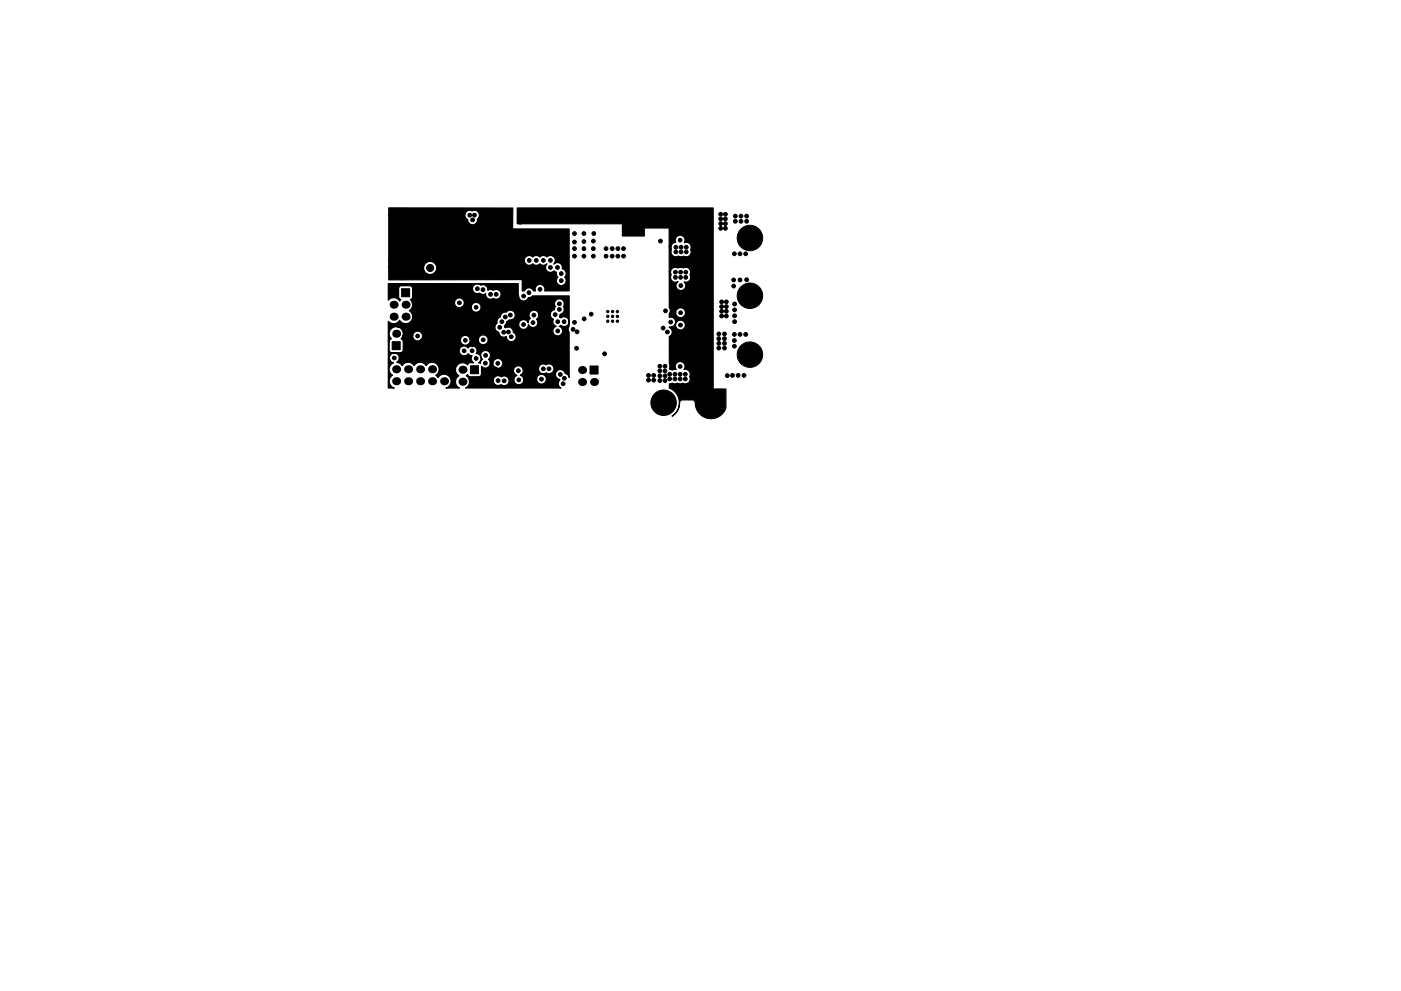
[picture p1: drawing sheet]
<svg xmlns="http://www.w3.org/2000/svg" width="297mm" height="210mm" viewBox="0 0 297 210" stroke-linecap="round" stroke-linejoin="round" font-family="sans-serif">
<g fill="#000">
<circle cx="83.5" cy="62.1" r=".85"/>
<circle cx="83.5" cy="64.6" r=".85"/>
<circle cx="83.5" cy="67.2" r=".85"/>
<circle cx="84" cy="78.3" r=".85"/>
<circle cx="84" cy="70.8" r=".85"/>
<circle cx="86" cy="64.6" r=".85"/>
<circle cx="86" cy="67.2" r=".85"/>
<circle cx="86.5" cy="78.3" r=".85"/>
<circle cx="89.1" cy="78.3" r=".85"/>
<circle cx="91.6" cy="78.3" r=".85"/>
<circle cx="98.1" cy="78.4" r=".85"/>
<circle cx="123.4" cy="78.5" r=".85"/>
<circle cx="84" cy="80.9" r=".85"/>
<circle cx="86.5" cy="80.9" r=".85"/>
<circle cx="89.1" cy="80.9" r=".85"/>
<circle cx="91.6" cy="80.9" r=".85"/>
<circle cx="94.1" cy="80.9" r=".85"/>
<circle cx="98.1" cy="81" r=".85"/>
<circle cx="100.6" cy="81" r=".85"/>
<circle cx="123.4" cy="81" r=".85"/>
<circle cx="125.9" cy="81" r=".85"/>
</g>
<g fill="#000" stroke="#000" stroke-width=".21">
<path d="M83.1 72.5h1.7v1.7h-1.7zM85.1 61.3h1.7v1.7h-1.7zM93.3 77.5h1.7v1.7h-1.7zM99.8 77.6h1.6v1.7h-1.6zM125.1 77.7h1.7v1.7h-1.7z"/>
<circle cx="83.7" cy="49.1" r=".4"/>
<circle cx="83.7" cy="46.1" r=".4"/>
<circle cx="83.7" cy="50.7" r=".4"/>
<circle cx="83.7" cy="47.6" r=".4"/>
<circle cx="84" cy="57.6" r=".4"/>
<circle cx="84.6" cy="58.2" r=".4"/>
<circle cx="85.3" cy="49.1" r=".4"/>
<circle cx="85.3" cy="58.9" r=".4"/>
<circle cx="85.3" cy="50.7" r=".4"/>
<circle cx="85.4" cy="46.1" r=".4"/>
<circle cx="85.4" cy="47.6" r=".4"/>
<circle cx="90.1" cy="47.6" r=".4"/>
<circle cx="90.1" cy="49.9" r=".4"/>
<circle cx="90.1" cy="51" r=".4"/>
<circle cx="90.1" cy="48.7" r=".4"/>
<circle cx="91.2" cy="56.8" r=".75"/>
<circle cx="93.1" cy="48.2" r=".4"/>
<circle cx="93.1" cy="49.6" r=".4"/>
<circle cx="93.1" cy="51" r=".4"/>
<circle cx="94.9" cy="47.6" r=".4"/>
<circle cx="95.2" cy="45.8" r=".4"/>
<circle cx="95.8" cy="46.8" r=".4"/>
<circle cx="96.2" cy="45.8" r=".4"/>
<circle cx="96.5" cy="47.6" r=".4"/>
<circle cx="99.6" cy="45.6" r=".4"/>
<circle cx="100.2" cy="46.6" r=".4"/>
<circle cx="100.6" cy="45.6" r=".4"/>
<circle cx="109.9" cy="52.9" r=".4"/>
<circle cx="109.9" cy="51.8" r=".4"/>
<circle cx="109.9" cy="55.2" r=".4"/>
<circle cx="109.9" cy="54.1" r=".4"/>
<circle cx="109.9" cy="50.7" r=".4"/>
<circle cx="110.3" cy="47.1" r=".4"/>
<circle cx="110.3" cy="46" r=".4"/>
<circle cx="110.3" cy="45" r=".4"/>
<circle cx="111.3" cy="45" r=".4"/>
<circle cx="112.2" cy="55.2" r=".4"/>
<circle cx="112.8" cy="45" r=".4"/>
<circle cx="113.7" cy="55.2" r=".4"/>
<circle cx="114.3" cy="45" r=".4"/>
<circle cx="115.2" cy="55.2" r=".4"/>
<circle cx="115.8" cy="45" r=".4"/>
<circle cx="116.7" cy="55.2" r=".4"/>
<circle cx="116.7" cy="56.7" r=".4"/>
<circle cx="118.2" cy="56.7" r=".4"/>
<circle cx="119" cy="59.5" r=".4"/>
<circle cx="119" cy="58" r=".4"/>
<circle cx="121.8" cy="49.5" r=".4"/>
<circle cx="121.8" cy="52.7" r=".4"/>
<circle cx="121.8" cy="51.3" r=".4"/>
<circle cx="121.8" cy="54.3" r=".4"/>
<circle cx="123.8" cy="49.5" r=".4"/>
<circle cx="123.8" cy="51.2" r=".4"/>
<circle cx="123.8" cy="54.3" r=".4"/>
<circle cx="123.8" cy="52.7" r=".4"/>
<circle cx="125.8" cy="52.7" r=".4"/>
<circle cx="125.8" cy="51.1" r=".4"/>
<circle cx="125.8" cy="54.3" r=".4"/>
<circle cx="125.9" cy="49.5" r=".4"/>
<circle cx="128.5" cy="52.7" r=".4"/>
<circle cx="128.5" cy="54.3" r=".4"/>
<circle cx="129.7" cy="45.1" r=".4"/>
<circle cx="129.8" cy="46.4" r=".4"/>
<circle cx="129.8" cy="52.7" r=".4"/>
<circle cx="129.8" cy="54.3" r=".4"/>
<circle cx="131" cy="54.3" r=".4"/>
<circle cx="131" cy="52.7" r=".4"/>
<circle cx="131.3" cy="45.1" r=".4"/>
<circle cx="131.3" cy="46.4" r=".4"/>
<circle cx="132.2" cy="52.7" r=".4"/>
<circle cx="132.2" cy="54.3" r=".4"/>
<circle cx="132.6" cy="45.1" r=".4"/>
<circle cx="132.6" cy="46.4" r=".4"/>
<circle cx="132.6" cy="49.4" r=".4"/>
<circle cx="132.6" cy="48" r=".4"/>
<circle cx="134.3" cy="49.4" r=".4"/>
<circle cx="135.8" cy="49.4" r=".4"/>
<circle cx="140" cy="51.1" r=".4"/>
<circle cx="143.2" cy="58.8" r=".4"/>
<circle cx="143.2" cy="57.7" r=".4"/>
<circle cx="143.3" cy="53.4" r=".4"/>
<circle cx="143.3" cy="52.4" r=".4"/>
<circle cx="144.2" cy="50.9" r=".4"/>
<circle cx="144.3" cy="58.8" r=".4"/>
<circle cx="144.3" cy="57.7" r=".4"/>
<circle cx="144.4" cy="52.4" r=".4"/>
<circle cx="144.4" cy="53.4" r=".4"/>
<circle cx="145.4" cy="58.8" r=".4"/>
<circle cx="145.4" cy="57.7" r=".4"/>
<circle cx="145.5" cy="52.4" r=".4"/>
<circle cx="145.5" cy="53.4" r=".4"/>
<circle cx="148.6" cy="51.8" r=".4"/>
<circle cx="148.6" cy="54.8" r=".4"/>
<circle cx="148.6" cy="53.8" r=".4"/>
<circle cx="148.6" cy="52.8" r=".4"/>
<circle cx="148.6" cy="58" r=".4"/>
<circle cx="148.6" cy="59" r=".4"/>
<circle cx="149.6" cy="51.8" r=".4"/>
<circle cx="149.6" cy="54.8" r=".4"/>
<circle cx="149.6" cy="53.8" r=".4"/>
<circle cx="149.6" cy="52.8" r=".4"/>
<circle cx="149.6" cy="58" r=".4"/>
<circle cx="149.6" cy="59" r=".4"/>
<circle cx="150.6" cy="51.8" r=".4"/>
<circle cx="150.6" cy="54.8" r=".4"/>
<circle cx="150.6" cy="52.8" r=".4"/>
<circle cx="150.6" cy="53.8" r=".4"/>
<circle cx="150.6" cy="58" r=".4"/>
<circle cx="150.6" cy="59" r=".4"/>
<circle cx="152.8" cy="46.4" r=".4"/>
<circle cx="152.8" cy="45.4" r=".4"/>
<circle cx="152.8" cy="48.4" r=".4"/>
<circle cx="152.8" cy="47.4" r=".4"/>
<circle cx="153.8" cy="46.4" r=".4"/>
<circle cx="153.8" cy="48.4" r=".4"/>
<circle cx="153.8" cy="45.4" r=".4"/>
<circle cx="153.8" cy="47.4" r=".4"/>
<circle cx="155.6" cy="59.4" r=".4"/>
<circle cx="155.7" cy="53.8" r=".4"/>
<circle cx="155.9" cy="45.8" r=".4"/>
<circle cx="155.9" cy="46.9" r=".4"/>
<circle cx="156.9" cy="53.8" r=".4"/>
<circle cx="156.9" cy="59.4" r=".4"/>
<circle cx="157.1" cy="45.8" r=".4"/>
<circle cx="157.1" cy="46.9" r=".4"/>
<circle cx="158.1" cy="53.8" r=".4"/>
<circle cx="158.3" cy="45.8" r=".4"/>
<circle cx="158.3" cy="59.3" r=".4"/>
<circle cx="158.3" cy="46.9" r=".4"/>
<circle cx="159" cy="50.5" r="2.7"/>
<circle cx="83.6" cy="75.9" r=".4"/>
<circle cx="88.5" cy="71.3" r=".4"/>
<circle cx="89.3" cy="68.5" r=".4"/>
<circle cx="89.3" cy="67.2" r=".4"/>
<circle cx="89.4" cy="65.9" r=".4"/>
<circle cx="89.4" cy="64.7" r=".4"/>
<circle cx="91" cy="65.9" r=".4"/>
<circle cx="91" cy="64.7" r=".4"/>
<circle cx="92.6" cy="65.9" r=".4"/>
<circle cx="92.6" cy="64.7" r=".4"/>
<circle cx="94.2" cy="65.9" r=".4"/>
<circle cx="94.2" cy="64.7" r=".4"/>
<circle cx="94.4" cy="68.5" r=".4"/>
<circle cx="94.4" cy="67.2" r=".4"/>
<circle cx="97.4" cy="64.2" r=".4"/>
<circle cx="98.4" cy="74.4" r=".4"/>
<circle cx="98.7" cy="72.2" r=".4"/>
<circle cx="100.1" cy="74.4" r=".4"/>
<circle cx="100.2" cy="73.1" r=".4"/>
<circle cx="100.9" cy="65.2" r=".4"/>
<circle cx="100.9" cy="76" r=".4"/>
<circle cx="101.2" cy="61.3" r=".4"/>
<circle cx="102.4" cy="61.4" r=".4"/>
<circle cx="102.5" cy="72.1" r=".4"/>
<circle cx="102.9" cy="77" r=".4"/>
<circle cx="102.9" cy="75.4" r=".4"/>
<circle cx="103" cy="64" r=".4"/>
<circle cx="104" cy="62.4" r=".4"/>
<circle cx="105" cy="78.2" r=".4"/>
<circle cx="105.2" cy="62.4" r=".4"/>
<circle cx="105.5" cy="77.1" r=".4"/>
<circle cx="105.9" cy="69.4" r=".4"/>
<circle cx="106.4" cy="68.2" r=".4"/>
<circle cx="106.8" cy="70.5" r=".4"/>
<circle cx="107.1" cy="67.2" r=".4"/>
<circle cx="107.8" cy="70.4" r=".4"/>
<circle cx="108.2" cy="66.8" r=".4"/>
<circle cx="108.4" cy="71.4" r=".4"/>
<circle cx="109.9" cy="78.6" r=".4"/>
<circle cx="111" cy="68.8" r=".4"/>
<circle cx="111" cy="62.8" r=".4"/>
<circle cx="112.2" cy="62.1" r=".4"/>
<circle cx="113" cy="68.4" r=".4"/>
<circle cx="113.2" cy="66.8" r=".4"/>
<circle cx="114.5" cy="61.4" r=".4"/>
<circle cx="115.2" cy="64.2" r=".4"/>
<circle cx="115.2" cy="78.2" r=".4"/>
<circle cx="116.4" cy="78.2" r=".4"/>
<circle cx="117.7" cy="66.7" r=".4"/>
<circle cx="118.2" cy="68.2" r=".4"/>
<circle cx="118.2" cy="70.2" r=".4"/>
<circle cx="118.6" cy="65.6" r=".4"/>
<circle cx="118.6" cy="64.4" r=".4"/>
<circle cx="118.8" cy="79.4" r=".4"/>
<circle cx="119.2" cy="76" r=".4"/>
<circle cx="119.6" cy="68.2" r=".4"/>
<circle cx="120" cy="64.1" r=".4"/>
<circle cx="121.5" cy="69.9" r=".4"/>
<circle cx="121.8" cy="68.4" r=".4"/>
<circle cx="122.2" cy="73.9" r=".4"/>
<circle cx="122.4" cy="70.4" r=".4"/>
<circle cx="123.9" cy="67.7" r=".4"/>
<circle cx="125.3" cy="66.7" r=".4"/>
<circle cx="128.2" cy="75.1" r=".4"/>
<circle cx="128.9" cy="67.1" r=".25"/>
<circle cx="128.9" cy="68.2" r=".25"/>
<circle cx="128.9" cy="66.1" r=".25"/>
<circle cx="129.9" cy="67.1" r=".25"/>
<circle cx="129.9" cy="68.2" r=".25"/>
<circle cx="129.9" cy="66.1" r=".25"/>
<circle cx="130.9" cy="67.1" r=".25"/>
<circle cx="130.9" cy="68.2" r=".25"/>
<circle cx="130.9" cy="66.1" r=".25"/>
<circle cx="137.5" cy="79.6" r=".4"/>
<circle cx="138.6" cy="79.6" r=".4"/>
<circle cx="139.9" cy="79.7" r=".4"/>
<circle cx="139.9" cy="78.7" r=".4"/>
<circle cx="139.9" cy="77.7" r=".4"/>
<circle cx="140.6" cy="69.6" r=".4"/>
<circle cx="141" cy="79.7" r=".4"/>
<circle cx="141" cy="77.7" r=".4"/>
<circle cx="141" cy="78.7" r=".4"/>
<circle cx="141.1" cy="65.9" r=".4"/>
<circle cx="141.5" cy="70.4" r=".4"/>
<circle cx="142" cy="79.4" r=".4"/>
<circle cx="142.2" cy="68.3" r=".4"/>
<circle cx="143.1" cy="79.4" r=".4"/>
<circle cx="144.2" cy="77.7" r=".4"/>
<circle cx="144.2" cy="79.4" r=".4"/>
<circle cx="144.3" cy="69" r=".4"/>
<circle cx="144.3" cy="66.3" r=".4"/>
<circle cx="144.3" cy="60.6" r=".4"/>
<circle cx="145.3" cy="79.4" r=".4"/>
<circle cx="148.2" cy="77.4" r=".4"/>
<circle cx="148.2" cy="79.4" r=".4"/>
<circle cx="148.2" cy="78.4" r=".4"/>
<circle cx="148.6" cy="61" r=".4"/>
<circle cx="148.6" cy="60" r=".4"/>
<circle cx="149.4" cy="79.4" r=".4"/>
<circle cx="149.4" cy="78.4" r=".4"/>
<circle cx="149.4" cy="77.4" r=".4"/>
<circle cx="149.6" cy="61" r=".4"/>
<circle cx="149.6" cy="60" r=".4"/>
<circle cx="150.6" cy="61" r=".4"/>
<circle cx="150.6" cy="79.4" r=".4"/>
<circle cx="150.6" cy="60" r=".4"/>
<circle cx="150.6" cy="77.4" r=".4"/>
<circle cx="150.6" cy="78.4" r=".4"/>
<circle cx="152.4" cy="71.8" r=".4"/>
<circle cx="152.4" cy="72.8" r=".4"/>
<circle cx="152.4" cy="70.8" r=".4"/>
<circle cx="152.4" cy="73.8" r=".4"/>
<circle cx="153" cy="66" r=".4"/>
<circle cx="153" cy="67" r=".4"/>
<circle cx="153" cy="64" r=".4"/>
<circle cx="153" cy="65" r=".4"/>
<circle cx="153.6" cy="71.8" r=".4"/>
<circle cx="153.6" cy="72.8" r=".4"/>
<circle cx="153.6" cy="73.8" r=".4"/>
<circle cx="153.6" cy="70.8" r=".4"/>
<circle cx="154" cy="66" r=".4"/>
<circle cx="154" cy="64" r=".4"/>
<circle cx="154" cy="67" r=".4"/>
<circle cx="154" cy="65" r=".4"/>
<circle cx="154.2" cy="79.7" r=".4"/>
<circle cx="155.3" cy="79.6" r=".4"/>
<circle cx="155.6" cy="60.7" r=".4"/>
<circle cx="155.7" cy="70.9" r=".4"/>
<circle cx="155.7" cy="72.2" r=".4"/>
<circle cx="155.7" cy="73.4" r=".4"/>
<circle cx="155.7" cy="68.2" r=".4"/>
<circle cx="155.7" cy="67" r=".4"/>
<circle cx="155.7" cy="65.7" r=".4"/>
<circle cx="155.7" cy="64.5" r=".4"/>
<circle cx="156.5" cy="79.6" r=".4"/>
<circle cx="156.9" cy="70.9" r=".4"/>
<circle cx="157.7" cy="79.6" r=".4"/>
<circle cx="158.1" cy="70.9" r=".4"/>
<circle cx="159" cy="62.7" r="2.7"/>
<circle cx="159" cy="75.2" r="2.7"/>
<circle cx="105.6" cy="80.7" r=".4"/>
<circle cx="106.9" cy="80.8" r=".4"/>
<circle cx="108.3" cy="80.1" r=".4"/>
<circle cx="110" cy="80.6" r=".4"/>
<circle cx="114.8" cy="80.4" r=".4"/>
<circle cx="119.4" cy="81.4" r=".4"/>
<circle cx="119.6" cy="80.2" r=".4"/>
<circle cx="137.5" cy="80.6" r=".4"/>
<circle cx="138.6" cy="80.6" r=".4"/>
<circle cx="139.9" cy="80.7" r=".4"/>
<circle cx="140.7" cy="85.4" r="2.7"/>
<circle cx="141" cy="80.7" r=".4"/>
<circle cx="142" cy="80.4" r=".4"/>
<circle cx="143.1" cy="80.4" r=".4"/>
<circle cx="144.2" cy="80.4" r=".4"/>
<circle cx="145.3" cy="80.4" r=".4"/>
<circle cx="148.2" cy="80.4" r=".4"/>
<circle cx="149.4" cy="80.4" r=".4"/>
<circle cx="150.6" cy="80.4" r=".4"/>
<circle cx="150.7" cy="85.4" r="2.7"/>
</g>
<path d="M82.4 44.1h26.3l.1 4.5h11.9v13.1h-5.2a1.04 1.04 0 0 0-1-1.4 1.04 1.04 0 0 0-1 1.4h-.4a1.03 1.03 0 0 0-.9-.6 1.03 1.03 0 0 0-1 .6h-.5v-2.3l-.1-.1-28.2 .1v-2.7h7.4a1.39 1.39 0 0 0 1.9 1.5 1.39 1.39 0 0 0 .5-2.4 1.39 1.39 0 0 0-2.3 .6l-.1 .3h-7.4v-1.6h28.8a1.04 1.04 0 0 0 .6 1.1 1.04 1.04 0 0 0 1.1-.2 1.03 1.03 0 0 0 1.6 0 1.12 1.12 0 0 0 1.5 0 1.04 1.04 0 0 0 0 1.5 1.04 1.04 0 0 0 1.5 0l.5 .3v.6l.3 .4a1.04 1.04 0 0 0 0 1.5 1.04 1.04 0 0 0 1.4 0 1.04 1.04 0 0 0 0-1.5 1.03 1.03 0 0 0 .3-1 1.03 1.03 0 0 0-.8-.8 1.07 1.07 0 0 0-.5-1.2 1.07 1.07 0 0 0-1.3 .2 1.04 1.04 0 0 0 0-1.5 1.04 1.04 0 0 0-1.5 0 1.02 1.02 0 0 0-1.4 0 1.03 1.03 0 0 0-1.6 0 1.04 1.04 0 0 0-1-.2 1.04 1.04 0 0 0-.7 .8h-28.8v-9.6h16.2l.1 .6 .4 .5a1.08 1.08 0 0 0 1.1 1.1 1.08 1.08 0 0 0 1.1-1.2 1.05 1.05 0 0 0 .2-1.4 1.05 1.05 0 0 0-1.4-.4 1.04 1.04 0 0 0-1.5 .8h-16.2zM82.3 60.2h27.6v2.5a1.13 1.13 0 0 0 .9 1.1 1.13 1.13 0 0 0 1.2-.7h.5l.4-.3h7.8v6.4l-.2 .6 .2 .7v9.6l-.4-.7-.5-.2a1.06 1.06 0 0 0-1.8-.4 1.06 1.06 0 0 0 .7 1.8 1.15 1.15 0 0 0 .2 1.7h-20.2l.7-.6 .1-1.1h5.1a1.06 1.06 0 0 0 .5 1.1 1.06 1.06 0 0 0 1.1-.1 1.05 1.05 0 0 0 1.5-.1 1.05 1.05 0 0 0 0-1.4 1.05 1.05 0 0 0-1.4-.2 1.04 1.04 0 0 0-1.7 .7h-5.1l-.3-.6-.4-.3 .3-.2 .5 .4h1.8a.64 .64 0 0 0 .7-.6v-.8h6.8a1.04 1.04 0 0 0 .7 1.1 1.04 1.04 0 0 0-.6 1.4 1.04 1.04 0 0 0 1.3 .6 1.04 1.04 0 0 0 .7-1.3h2.8v.3a1.04 1.04 0 0 0 1.5 .7 1.04 1.04 0 0 0 0-1.7 1.04 1.04 0 0 0-1.5 .7h-2.8l-.2-.4-.5-.3a1.03 1.03 0 0 0 .5-1.5h3.4v.3a1.04 1.04 0 0 0 1.6 .7 1.04 1.04 0 0 0 1.6-.9 1.04 1.04 0 0 0-1.6-.8 1.03 1.03 0 0 0-1.6 .7h-3.4l-.1-.1a1.04 1.04 0 0 0-1.1-.3 1.04 1.04 0 0 0-.7 .8h-6.8v-.8a1.04 1.04 0 0 0 1.2 .3 1.04 1.04 0 0 0 .6-1h.6v.2a1.04 1.04 0 0 0 1.6 .8 1.04 1.04 0 0 0 0-1.8 1.04 1.04 0 0 0-1.6 .8h-.6l-.3-.8a1.04 1.04 0 0 0 .1-1.5 1.04 1.04 0 0 0-1.5 0 1.04 1.04 0 0 0 .1 1.5l-.3 .4-.1 .5-.5-.1 .2-.1a1.04 1.04 0 0 0 .3-1.2 1.04 1.04 0 0 0-.9-.7 1.04 1.04 0 0 0-.3-1.4 1.04 1.04 0 0 0-1.5 .2 1.04 1.04 0 0 0-1.5-.1 1.04 1.04 0 0 0 0 1.5 1.04 1.04 0 0 0 1.6-.2l.3 .3 .5 .2a1.03 1.03 0 0 0 .4 1.5h-1l-.4 .4a1.49 1.49 0 0 0-2.2 .1 1.49 1.49 0 0 0 .4 2.2 1.48 1.48 0 0 0 .1 2.6h-2.8a1.49 1.49 0 0 0 .7-2.3 1.49 1.49 0 0 0-2.4 .1l-.5-.5 .2-.1a1.49 1.49 0 0 0 0-2.3 1.49 1.49 0 0 0-2.3 .4 1.48 1.48 0 0 0-2.5 0 1.48 1.48 0 0 0-2.5 0l-.6-.6-.6-.1a1.04 1.04 0 0 0 .2-1.7 1.04 1.04 0 0 0-1.6 .3 1.04 1.04 0 0 0 .7 1.5 1.48 1.48 0 0 0-.9 1.2 1.48 1.48 0 0 0 .7 1.4 1.49 1.49 0 0 0-.7 1.5 1.49 1.49 0 0 0 1.1 1.2h-1.3v-9.8h.2v1.7a.64 .64 0 0 0 .6 .6h1.9l.4-.2 .1-2.2-.5-.5 .4-.7h2.1a1.04 1.04 0 0 0 .6 1 1.04 1.04 0 0 0 1.1-.1h8.4v.2a1.04 1.04 0 0 0 1.2 .9 1.04 1.04 0 0 0 .9-1.2h1.7v.2a1.04 1.04 0 0 0 1.6 .8 1.04 1.04 0 0 0 0-1.8 1.04 1.04 0 0 0-1.6 .8l-1.8-.1a1.04 1.04 0 0 0-1.1-.7 1.04 1.04 0 0 0-.9 .9h-8.4l.2-.1a1.04 1.04 0 0 0-.5-1.7 1.04 1.04 0 0 0-1.4 .9h-2.1l.1-.2a1.48 1.48 0 0 0-1.2-1.7h20.6l.2 .8 .7 .5a1.05 1.05 0 0 0 1.6 .8 1.04 1.04 0 0 0 1.5 .9 1.04 1.04 0 0 0-.1-1.8 1.03 1.03 0 0 0-.5-1 1.03 1.03 0 0 0-1.1 .1l-.2-.1-.1-.4 .4-.4h2.7v.3a1.04 1.04 0 0 0 1.1 .9 1.04 1.04 0 0 0 .9-1.1 1.04 1.04 0 0 0 1.6 .5 1.04 1.04 0 0 0 .1-1.6l.4-.4 .1-.7h2.5l.1 .6 .5 .6a1.04 1.04 0 0 0 .6 1.4 1.04 1.04 0 0 0-.5 1.6 1.04 1.04 0 0 0 1.7 0 1.04 1.04 0 0 0-.5-1.6l.3-.1a1.05 1.05 0 0 0 1.5-.1 1.05 1.05 0 0 0 0-1.5 1.05 1.05 0 0 0-1.5-.1l-.3-.1 .1-.6a1.03 1.03 0 0 0 .7-1.7 1.04 1.04 0 0 0-.8-1.6 1.04 1.04 0 0 0-.8 1.6l-.2 .7-.7 .4-.2 .5h-2.5a1.04 1.04 0 0 0-1.5-.7 1.04 1.04 0 0 0-.2 1.7l-.4 .4-.1 .5a1.04 1.04 0 0 0-1.1-.7 1.04 1.04 0 0 0-.9 .9h-2.7a1.01 1.01 0 0 1 1-.8 1.04 1.04 0 0 0 .8-1.6 1.04 1.04 0 0 0-1.7-.1 1.03 1.03 0 0 0-1.3 1.1 1.04 1.04 0 0 0-.7 1.3l-.4 .4-.1 .3h-20.6a1.48 1.48 0 0 0-1.6 .8 1.48 1.48 0 0 0 .3 1.8l-.4 .2-.1 .4h-.2v-4.3l.2 .1a1.48 1.48 0 0 0 2.2-.3 1.49 1.49 0 0 0 2.4 .2 1.49 1.49 0 0 0-.3-2.3 1.47 1.47 0 0 0 .6-1.8h9v.3a1.04 1.04 0 0 0 1.6 .7h1.9v.2a1.04 1.04 0 0 0 1.6 .8 1.04 1.04 0 0 0 0-1.8 1.04 1.04 0 0 0-1.6 .8h-1.8a1.04 1.04 0 0 0-.2-1.8 1.04 1.04 0 0 0-1.5 .8h-9l-.4-.5 .5-.5v-1.9h12.7a1.13 1.13 0 0 0 1.5 1.1l.6 .2 .7-.2a1.04 1.04 0 0 0 .5 1 1.04 1.04 0 0 0 1.1 0 1.04 1.04 0 0 0 1.6-.9 1.04 1.04 0 0 0-1.6-.8l-.5-.2-.7 .2a1.13 1.13 0 0 0-1.5-1.1 1.04 1.04 0 0 0-1.7 .7h-12.7l-.2-.4-.3-.2h-1.9a.64 .64 0 0 0-.6 .7v1.8l.5 .5-.3 .3a1.48 1.48 0 0 0-2.4-.2zM109.7 44.1h41.5v38.3l.1 .1h2.6l-.1 4.3a3.4 3.4 0 0 1-3.8 1.9 3.4 3.4 0 0 1-2.6-3.5l-.6-.4h-2.2l-.4 .3a3.6 3.6 0 0 1-1.7 3.2 3.3 3.3 0 0 0 1.5-3.2 3.3 3.3 0 0 0-2.1-2.8v-.9l.6-.1 .5 .1 .6-.1 .5 .1 .6-.1a1.09 1.09 0 0 0 1.3-.1 1.09 1.09 0 0 0 .2-1.3 1.04 1.04 0 0 0-.1-1.2 1.04 1.04 0 0 0-1.1-.3 1.04 1.04 0 0 0-.1-1.4 1.04 1.04 0 0 0-1.4 0 1.04 1.04 0 0 0-.1 1.4h-.4a.87 .87 0 0 1-1.1-.2l.1-.4-.1-.6 .1-5.8a1.04 1.04 0 0 0 .5-1 1.04 1.04 0 0 0-.6-.9v-.2h.6l.6-.4h.1v.2a1.04 1.04 0 0 0 1.6 .8 1.04 1.04 0 0 0 0-1.8 1.04 1.04 0 0 0-1.6 .8l-.1-.1a1.04 1.04 0 0 0-.1-1.1 1.04 1.04 0 0 0-1.1-.4v-.7l.2-.4h1.2a1.04 1.04 0 0 0 1.4 1.1 1.04 1.04 0 0 0 .3-1.7 1.04 1.04 0 0 0-1.7 .4v.2h-1.2v-.6l-.2-.3v-7.7h.3l.1 .7a1.05 1.05 0 0 0 .2 1.3 1.05 1.05 0 0 0 1.3 .1 1.04 1.04 0 0 0-.3 1.6 1.04 1.04 0 0 0 1.6 0 1.04 1.04 0 0 0-.1-1.5 1.08 1.08 0 0 0 1.2-.3 1.08 1.08 0 0 0 .1-1.3 1.08 1.08 0 0 0-.2-1.2 1.08 1.08 0 0 0-1.3-.2l-.6-.1-.4 .2a1.03 1.03 0 0 0-1.6 .7h-.3v-5.3h.4l.1 .6a1.09 1.09 0 0 0 .2 1.3 1.09 1.09 0 0 0 1.3 .2l.6 .1 .4-.2a1.04 1.04 0 0 0 1.3-.1 1.04 1.04 0 0 0 .2-1.3 1.04 1.04 0 0 0-.1-1.2 1.04 1.04 0 0 0-1.2-.2 1.04 1.04 0 0 0-.8-1.6 1.04 1.04 0 0 0-1 1.5 1.03 1.03 0 0 0-1 .9h-.4l-.1-3.9h-5.1l-.1 1.7h-4.6l-.1-2.6h-22.2z" fill="#000" stroke="#000" stroke-width=".25"/>
</svg>
